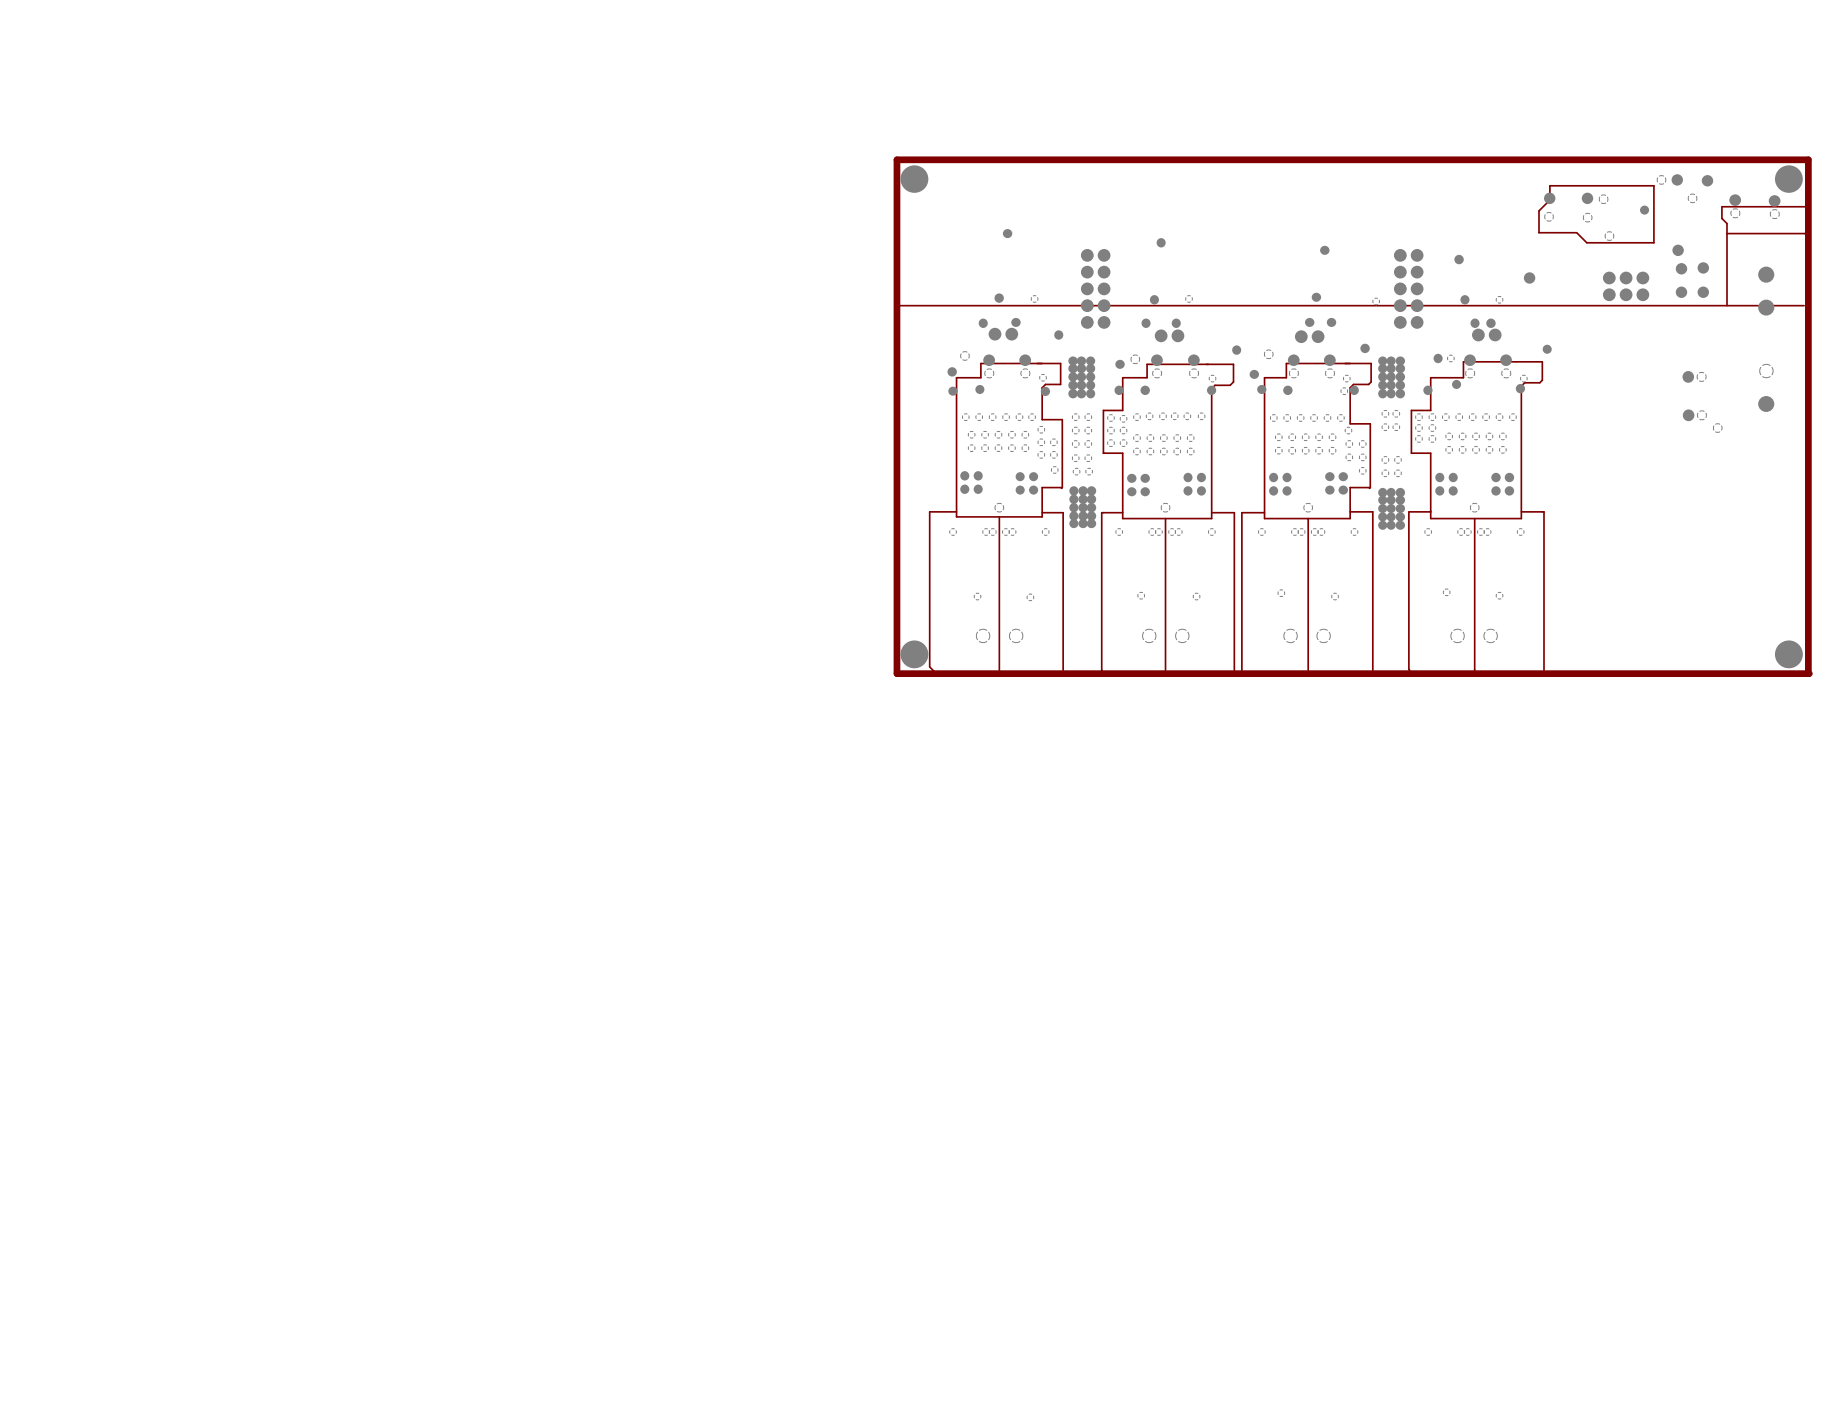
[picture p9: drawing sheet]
<svg xmlns="http://www.w3.org/2000/svg" width="258mm" height="201mm" viewBox="0 0 258 201" stroke-linecap="round" stroke-linejoin="round" font-family="sans-serif">
<path d="M147.5 54.3l-.5 .4M171.4 54.4l-.5 .4M190.9 54.3l-.4 .4M193.3 68.8l-.1 .1M201.8 72.1v.1M217.6 72.2h.2M131.2 94.1l.5 .6M198.8 94.5l.1 .1M208 94.5v.1" fill="none" stroke="#800000" stroke-width=".24"/>
<circle cx="255.1" cy="95.1" r=".47" fill="#800000"/>
<g fill="none" stroke="#800000" stroke-width=".24">
<path d="M218.6 26.2h14.7v8.1h-9.4l-1.5-1.5h-5.3v-3l1.5-1.6zM243.6 33h11l.3 .2M255.1 29.2h-12.2v1.6l.7 .7v11.6M126.7 43.1h127.8M147 54.7v4.5h2.9v9.6M147.5 54.3h2.1v-3h-11.2v2h-3.5v19.6h12.1v-4.1h2.9M170.9 54.8v18.4h-12.5v-9.2h-2.7M171.4 54.4h2.1l.5-.5v-2.5h-12.2v1.9h-3.4v4.6h-2.7v6.1M190.9 54.3h2.2l.3-.4v-2.6h-11.9v2h-3.1v19.9h12.1v-4.4h2.8v-9h-2.8v-5.1M201.8 53.3h4.7v-2.2h11.1v2.6l-.4 .3h-2.1l-.5 .5v18.7h-12.8v-9.2h-2.7v-6.1h2.7zM134.9 72.2h-3.7v21.9M141 72.9v21.7"/>
<path d="M147 72.3h3v22.3M149.9 68.8l-.2 .1M155.7 64h.1M158.4 72.3h-3v22.3l.1 .1M164.4 73.2v21.4M170.9 72.3h3.2v22.5M178.4 72.3h-3.2v22.3M184.5 73.2v21.4M190.5 72.2h3.2v22.4M201.8 72.2h-3v22.3M208 73.2v21.3M214.6 72.2h3"/>
<path d="M217.8 72.2v22.4"/>
</g>
<path d="M126.5 22.6h128.6v72.5h-128.6z" fill="none" stroke="#800000" stroke-width=".95"/>
<g fill="#808080">
<circle cx="240.9" cy="25.5" r=".8"/>
<circle cx="236.6" cy="25.4" r=".8"/>
<circle cx="215.8" cy="39.2" r=".8"/>
</g>
<g fill="none" stroke="#808080" stroke-width=".14">
<path d="M218 30.3v.6M218.2 30.1h.6M218.2 31.1h.6M219.1 30.3v.6M223.4 30.4v.6M223.7 30.2h.6M223.7 31.3h.6M224.5 30.4v.6M225.7 27.8v.6M225.9 27.6h.6M225.9 28.6h.6M226.5 33v.6"/>
<path d="M226.8 32.8h.6M226.8 33.9h.6M226.8 27.8v.6M227.6 33v.6M238.2 27.7v.6M238.5 27.5h.6M238.5 28.5h.6M239.3 27.7v.6M242 59.9h.6M241.8 60.1v.6M242 60.9h.6M242.9 60.1v.6"/>
</g>
<g fill="#808080">
<circle cx="187.9" cy="45.5" r=".65"/>
<circle cx="143.3" cy="45.5" r=".65"/>
<circle cx="197.5" cy="55.6" r=".66"/>
<circle cx="196.2" cy="55.6" r=".65"/>
<circle cx="195.1" cy="55.6" r=".65"/>
<circle cx="195.1" cy="54.4" r=".65"/>
<circle cx="196.2" cy="54.4" r=".65"/>
<circle cx="197.5" cy="54.4" r=".66"/>
<circle cx="195.1" cy="53.2" r=".65"/>
<circle cx="196.2" cy="53.2" r=".65"/>
<circle cx="197.5" cy="53.2" r=".66"/>
<circle cx="195.1" cy="52" r=".65"/>
<circle cx="196.2" cy="52" r=".65"/>
<circle cx="197.5" cy="52" r=".66"/>
<circle cx="195.1" cy="50.9" r=".64"/>
<circle cx="196.2" cy="50.9" r=".64"/>
<circle cx="197.6" cy="50.9" r=".65"/>
<circle cx="134.3" cy="52.5" r=".66"/>
<circle cx="158" cy="51.4" r=".65"/>
<circle cx="177" cy="52.8" r=".65"/>
<circle cx="192.6" cy="49.2" r=".66"/>
<circle cx="218.3" cy="49.3" r=".64"/>
<circle cx="202.9" cy="50.6" r=".65"/>
<circle cx="184.8" cy="45.5" r=".65"/>
<circle cx="165.9" cy="45.6" r=".65"/>
<circle cx="161.7" cy="45.6" r=".65"/>
<circle cx="138.7" cy="45.6" r=".65"/>
<circle cx="141" cy="42.1" r=".66"/>
<circle cx="162.9" cy="42.3" r=".65"/>
<circle cx="185.7" cy="41.9" r=".65"/>
<circle cx="206.7" cy="42.3" r=".65"/>
<circle cx="142.2" cy="33" r=".65"/>
<circle cx="163.8" cy="34.3" r=".65"/>
<circle cx="186.9" cy="35.3" r=".65"/>
<circle cx="205.8" cy="36.6" r=".66"/>
<circle cx="236.7" cy="35.3" r=".8"/>
<circle cx="218.6" cy="28" r=".8"/>
<circle cx="224" cy="28" r=".8"/>
</g>
<path d="M233.9 25.1v.6M234.1 24.9h.6M234.1 25.9h.6M234.9 25.1v.6" fill="none" stroke="#808080" stroke-width=".14"/>
<circle cx="232" cy="29.6" r=".64" fill="#808080"/>
<g fill="none" stroke="#808080" stroke-width=".14">
<path d="M135.6 49.9v.6M135.8 49.7h.6M135.8 50.8h.6M136.7 49.9v.6M159.6 50.4v.6M159.9 50.2h.6M159.9 51.2h.6M160.7 50.4v.6M178.4 49.7v.6M178.7 49.5h.6M178.7 50.5h.6M179.5 49.7v.6"/>
<path d="M134 74.9v.4M134.3 74.6h.3M134.3 75.5h.3M134.9 74.9v.4M138.7 74.9v.4M138.9 74.6h.4M138.9 75.5h.4M139.5 74.9v.4M139.6 74.9v.4M139.9 74.6h.4M139.9 75.5h.4M140.5 74.9v.4"/>
<path d="M141.5 74.9v.4M141.7 74.6h.4M141.7 75.5h.4M142.3 74.9v.4M142.4 74.9v.4M142.7 74.6h.3M142.7 75.5h.3M143.3 74.9v.4M147.1 74.9v.4M147.3 74.6h.4M147.3 75.5h.4M147.9 74.9v.4"/>
<path d="M157.5 74.9v.4M157.7 74.6h.4M157.7 75.5h.4M158.3 74.9v.4M162.1 74.9v.4M162.4 74.6h.3M162.4 75.5h.3M163 74.9v.4M163.1 74.9v.4M163.3 74.6h.4M163.3 75.5h.4M163.9 74.9v.4"/>
<path d="M164.9 74.9v.4M165.2 74.6h.3M165.2 75.5h.3M165.8 74.9v.4M165.9 74.9v.4M166.1 74.6h.4M166.1 75.5h.4M166.7 74.9v.4M170.5 74.9v.4M170.8 74.6h.4M170.8 75.5h.4M171.4 74.9v.4"/>
<path d="M177.6 74.9v.4M177.8 74.6h.4M177.8 75.5h.4M178.4 74.9v.4M182.2 74.9v.4M182.5 74.6h.4M182.5 75.5h.4M183.1 74.9v.4M183.2 74.9v.4M183.4 74.6h.4M183.4 75.5h.4M184.1 74.9v.4"/>
<path d="M185 74.9v.4M185.3 74.6h.4M185.3 75.5h.4M185.9 74.9v.4M186 74.9v.4M186.2 74.6h.4M186.2 75.5h.4M186.9 74.9v.4M190.7 74.9v.4M190.9 74.6h.4M190.9 75.5h.4M191.5 74.9v.4"/>
<path d="M201 74.9v.4M201.3 74.6h.4M201.3 75.5h.4M201.9 74.9v.4M205.7 74.9v.4M205.9 74.6h.4M205.9 75.5h.4M206.6 74.9v.4M206.9 74.6h.4M206.9 75.5h.4M207.5 74.9v.4M208.5 74.9v.4"/>
<path d="M208.7 74.6h.4M208.7 75.5h.4M209.3 74.9v.4M209.4 74.9v.4M209.7 74.6h.4M209.7 75.5h.4M210.3 74.9v.4M214.1 74.9v.4M214.3 74.6h.4M214.3 75.5h.4M215 74.9v.4M137.5 84v.4"/>
<path d="M137.7 83.7h.4M137.7 84.6h.4M138.3 84v.4M144.9 84.1v.4M145.2 83.9h.4M145.2 84.7h.4M145.8 84.1v.4M160.6 83.9v.4M160.8 83.6h.4M160.8 84.5h.4M161.4 83.9v.4M168.4 84v.4"/>
<path d="M168.6 83.7h.4M168.6 84.6h.4M169.2 84v.4M180.3 83.5v.4M180.6 83.3h.4M180.6 84.1h.4M181.2 83.5v.4M187.9 84v.4M188.1 83.7h.4M188.1 84.6h.4M188.8 84v.4M203.7 83.4v.4"/>
<path d="M203.9 83.2h.4M203.9 84h.4M204.5 83.4v.4M211.1 83.9v.4M211.4 83.6h.3M211.4 84.5h.3M212 83.9v.4"/>
</g>
<g fill="#808080">
<circle cx="153.9" cy="50.9" r=".64"/>
<circle cx="152.6" cy="50.9" r=".65"/>
<circle cx="151.4" cy="50.9" r=".65"/>
<circle cx="153.9" cy="52" r=".65"/>
<circle cx="152.6" cy="52" r=".66"/>
<circle cx="151.4" cy="52" r=".66"/>
<circle cx="153.9" cy="53.2" r=".65"/>
<circle cx="152.6" cy="53.2" r=".66"/>
<circle cx="151.4" cy="53.2" r=".66"/>
<circle cx="153.9" cy="54.4" r=".65"/>
<circle cx="152.6" cy="54.4" r=".66"/>
<circle cx="151.4" cy="54.4" r=".66"/>
<circle cx="151.4" cy="55.6" r=".66"/>
<circle cx="152.6" cy="55.6" r=".66"/>
<circle cx="153.9" cy="55.6" r=".65"/>
</g>
<path d="M211.1 42.1v.4M211.4 41.9h.3M211.4 42.7h.3M212 42.1v.4M151.3 62.5v.3M151.6 62.2h.3M151.6 63.1h.3M152.2 62.5v.3M153.1 62.5v.3M153.3 62.2h.4M153.3 63.1h.4M154 62.5v.3" fill="none" stroke="#808080" stroke-width=".14"/>
<g fill="#808080">
<circle cx="214.5" cy="54.8" r=".66"/>
<circle cx="191" cy="55.1" r=".66"/>
<circle cx="170.9" cy="55.1" r=".66"/>
<circle cx="147.5" cy="55.2" r=".65"/>
<circle cx="201.4" cy="55.1" r=".66"/>
<circle cx="178" cy="55" r=".65"/>
<circle cx="157.9" cy="55.1" r=".66"/>
<circle cx="134.4" cy="55.2" r=".65"/>
<circle cx="181.7" cy="55.1" r=".66"/>
<circle cx="161.6" cy="55.1" r=".66"/>
<circle cx="138.2" cy="55" r=".64"/>
</g>
<g fill="none" stroke="#808080" stroke-width=".14">
<path d="M140.4 71.3v.6M140.7 71.1h.6M140.7 72.2h.6M141.5 71.3v.6M163.9 71.3v.6M164.1 71.1h.6M164.1 72.2h.6M165 71.3v.6M184 71.3v.6M184.3 71.1h.5M184.3 72.2h.5M185.1 71.3v.6"/>
<path d="M207.5 71.3v.6M207.7 71.1h.6M207.7 72.2h.6M208.6 71.3v.6"/>
</g>
<circle cx="205.5" cy="54.3" r=".64" fill="#808080"/>
<g fill="none" stroke="#808080" stroke-width=".14">
<path d="M179.3 58.8v.4M179.5 58.6h.4M179.5 59.4h.4M180.1 58.8v.4M181.2 58.8v.4M181.4 58.6h.4M181.4 59.4h.4M182 58.8v.4M183.1 58.8v.4M183.3 58.6h.4M183.3 59.4h.4M183.9 58.8v.4"/>
<path d="M184.9 58.8v.4M185.2 58.6h.4M185.2 59.4h.4M185.8 58.8v.4M186.8 58.8v.4M187.1 58.6h.4M187.1 59.4h.4M187.7 58.8v.4M188.7 58.8v.4M189 58.6h.4M189 59.4h.4M189.2 55v.4"/>
<path d="M189.4 54.8h.4M189.4 55.6h.4M189.6 58.8v.4M190.1 55v.4M199.7 58.7v.4M200 58.4h.4M200 59.3h.4M200 60h.4M200.6 58.7v.4M201.6 58.7v.4M201.9 60h.4M201.9 58.4h.4"/>
<path d="M201.9 59.3h.4M202.5 58.7v.4M203.5 58.7v.4M203.8 58.4h.4M203.8 59.3h.4M204.4 58.7v.4M205.4 58.7v.4M205.7 58.4h.4M205.7 59.3h.4M206.3 58.7v.4M207.3 58.7v.4M207.6 58.4h.3"/>
<path d="M207.6 59.3h.3M208.2 58.7v.4M209.2 58.7v.4M209.5 58.4h.3M209.5 59.3h.3M210.1 58.7v.4M211.1 58.7v.4M211.4 58.4h.3M211.4 59.3h.3M212 58.7v.4M213 58.7v.4M213.2 58.4h.4"/>
<path d="M213.2 59.3h.4M213.9 58.7v.4M189.8 60.6v.4M189.9 64.4v.3M189.9 62.5v.3M190 60.3h.4M190 61.2h.4M190.2 64.1h.3M190.2 65h.3M190.2 62.2h.3M190.2 63.1h.3M190.7 60.6v.4"/>
<path d="M190.8 64.4v.3M190.8 62.5v.3M191.8 62.5v.3M191.8 64.4v.3M191.8 66.2v.4M192.1 62.2h.3M192.1 63.1h.3M192.1 64.1h.3M192.1 65h.3M192.1 66h.3M192.1 66.9h.3M192.7 62.5v.3"/>
<path d="M192.7 64.4v.3M192.7 66.2v.4M199.7 61.7v.4M199.7 60.2v.4M200 61.5h.4M200 62.4h.4M200 60.8h.4M200.6 61.7v.4M200.6 60.2v.4M201.6 61.7v.4M201.6 60.2v.4M201.9 61.5h.4"/>
<path d="M201.9 62.4h.4M201.9 60.8h.4M202.5 61.7v.4M202.5 60.2v.4"/>
</g>
<g fill="#808080">
<circle cx="197.6" cy="74.1" r=".65"/>
<circle cx="196.2" cy="74.1" r=".64"/>
<circle cx="195.1" cy="74.1" r=".64"/>
<circle cx="195.1" cy="72.9" r=".64"/>
<circle cx="196.2" cy="72.9" r=".64"/>
<circle cx="197.6" cy="72.9" r=".65"/>
<circle cx="195.1" cy="71.8" r=".64"/>
<circle cx="196.2" cy="71.8" r=".64"/>
<circle cx="197.6" cy="71.8" r=".65"/>
<circle cx="195.1" cy="70.6" r=".64"/>
<circle cx="196.2" cy="70.6" r=".64"/>
<circle cx="197.6" cy="70.6" r=".65"/>
<circle cx="195.1" cy="69.5" r=".65"/>
<circle cx="196.2" cy="69.5" r=".65"/>
<circle cx="197.5" cy="69.5" r=".66"/>
<circle cx="179.7" cy="69.3" r=".65"/>
<circle cx="181.6" cy="69.3" r=".65"/>
<circle cx="203.1" cy="67.4" r=".65"/>
<circle cx="203.1" cy="69.3" r=".65"/>
<circle cx="205" cy="69.3" r=".65"/>
<circle cx="211" cy="67.4" r=".66"/>
<circle cx="211" cy="69.3" r=".66"/>
<circle cx="212.9" cy="69.3" r=".66"/>
</g>
<g fill="none" stroke="#808080" stroke-width=".14">
<path d="M204 61.4v.4M204 63.3v.4M204.2 61.2h.4M204.2 62h.4M204.2 63h.4M204.2 63.9h.4M204.9 61.4v.4M204.9 63.3v.4M205.9 63.3v.4M205.9 61.4v.4M206.1 63h.4M206.1 63.9h.4"/>
<path d="M206.1 61.2h.4M206.1 62h.4M206.8 63.3v.4M206.8 61.4v.4M207.8 61.4v.4M207.8 63.3v.4M208 61.2h.4M208 62h.4M208 63h.4M208 63.9h.4M208.7 61.4v.4M208.7 63.3v.4"/>
<path d="M209.7 63.3v.4M209.7 61.4v.4M209.9 63h.4M209.9 63.9h.4M209.9 61.2h.4M209.9 62h.4M210.6 63.3v.4M210.6 61.4v.4M211.6 61.4v.4M211.6 63.3v.4M211.8 61.2h.4M211.8 62h.4"/>
<path d="M211.8 63h.4M211.8 63.9h.4M212.4 61.4v.4M212.4 63.3v.4"/>
</g>
<g fill="#808080">
<circle cx="212.9" cy="67.4" r=".66"/>
<circle cx="205" cy="67.4" r=".65"/>
<circle cx="179.7" cy="67.4" r=".65"/>
<circle cx="187.6" cy="67.3" r=".65"/>
<circle cx="187.6" cy="69.1" r=".65"/>
<circle cx="189.5" cy="69.1" r=".65"/>
</g>
<g fill="none" stroke="#808080" stroke-width=".14">
<path d="M180 61.5v.4M180 63.4v.4M180.2 61.3h.4M180.2 62.1h.4M180.2 63.2h.4M180.2 64h.4M180.8 61.5v.4M180.8 63.4v.4M181.9 63.4v.4M181.9 61.5v.4M182.1 63.2h.4M182.1 64h.4"/>
<path d="M182.1 61.3h.4M182.1 62.1h.4M182.7 63.4v.4M182.7 61.5v.4M183.8 61.5v.4M183.8 63.4v.4M184 61.3h.4M184 62.1h.4M184 63.2h.4M184 64h.4M184.6 61.5v.4M184.6 63.4v.4"/>
<path d="M185.7 63.4v.4M185.7 61.5v.4M185.9 63.2h.4M185.9 64h.4M185.9 61.3h.4M185.9 62.1h.4M186.5 63.4v.4M186.5 61.5v.4M187.6 61.5v.4M187.6 63.4v.4M187.8 61.3h.4M187.8 62.1h.4"/>
<path d="M187.8 63.2h.4M187.8 64h.4M188.4 61.5v.4M188.4 63.4v.4"/>
</g>
<g fill="#808080">
<circle cx="189.5" cy="67.3" r=".65"/>
<circle cx="181.6" cy="67.4" r=".65"/>
<circle cx="151.5" cy="69.3" r=".65"/>
<circle cx="152.8" cy="69.3" r=".66"/>
<circle cx="154" cy="69.3" r=".66"/>
<circle cx="154" cy="70.5" r=".66"/>
<circle cx="152.8" cy="70.5" r=".66"/>
<circle cx="151.5" cy="70.5" r=".65"/>
<circle cx="154" cy="71.6" r=".66"/>
<circle cx="152.8" cy="71.6" r=".66"/>
<circle cx="151.5" cy="71.6" r=".65"/>
<circle cx="154" cy="72.8" r=".66"/>
<circle cx="152.8" cy="72.8" r=".66"/>
<circle cx="151.5" cy="72.8" r=".65"/>
<circle cx="154" cy="73.9" r=".65"/>
<circle cx="152.8" cy="73.9" r=".65"/>
<circle cx="151.5" cy="73.9" r=".64"/>
</g>
<g fill="none" stroke="#808080" stroke-width=".14">
<path d="M135.8 58.7v.4M136.1 58.4h.3M136.1 59.3h.3M136.7 58.7v.4M137.7 58.7v.4M137.9 58.4h.4M137.9 59.3h.4M138.6 58.7v.4M139.6 58.7v.4M139.8 58.4h.4M139.8 59.3h.4M140.5 58.7v.4"/>
<path d="M141.5 58.7v.4M141.7 58.4h.4M141.7 59.3h.4M142.4 58.7v.4M143.4 58.7v.4M143.6 58.4h.4M143.6 59.3h.4M144.3 58.7v.4M145.2 58.7v.4M145.4 58.4h.4M145.4 59.3h.4M146 58.7v.4"/>
<path d="M151.3 58.7v.4M151.6 58.4h.3M151.6 59.3h.3M152.2 58.7v.4M153.1 58.7v.4M153.3 58.4h.4M153.3 59.3h.4M154 58.7v.4M156.3 58.8v.4M156.5 58.6h.4M156.5 59.4h.4M157.2 58.8v.4"/>
<path d="M158.1 58.9v.4M158.3 58.7h.4M158.3 59.5h.4M158.9 58.9v.4M160 58.7v.4M160.2 58.4h.4M160.2 59.3h.4M160.8 58.7v.4M161.7 58.6v.3M162 58.3h.4M162 59.2h.4M162.6 58.6v.3"/>
<path d="M163.6 58.6v.3M163.9 58.3h.4M163.9 59.2h.4M164.5 58.6v.3M165.3 58.6v.3M165.5 58.3h.4M165.5 59.2h.4M166.2 58.6v.3M167.1 58.6v.3M167.3 58.3h.4M167.3 59.2h.4M167.9 58.6v.3"/>
<path d="M169.1 58.6v.3M169.3 58.3h.4M169.3 59.2h.4M169.9 58.6v.3M146.5 64v.4M146.5 62.2v.4M146.5 60.4v.4M146.7 63.8h.4M146.7 64.6h.4M146.7 62h.4M146.7 62.8h.4M146.7 60.2h.4"/>
<path d="M146.7 61.1h.4M147.3 64v.4M147.3 62.2v.4M147.3 60.4v.4M148.2 62.2v.4M148.2 64v.4M148.4 66.1v.4M148.5 62h.4M148.5 62.8h.4M148.5 63.8h.4M148.5 64.6h.4M148.6 65.9h.4"/>
<path d="M148.6 66.7h.4M149.1 62.2v.4M149.1 64v.4M149.2 66.1v.4M151.3 60.6v.4M151.3 64.5v.4M151.4 66.4v.3M151.6 60.3h.3M151.6 61.2h.3M151.6 64.2h.3M151.6 65.1h.3M151.7 66.1h.4"/>
<path d="M151.7 67h.4M152.2 60.6v.4M152.2 64.5v.4M152.3 66.4v.3M153.1 60.6v.4M153.1 64.5v.4M153.2 66.4v.3M153.3 60.3h.4M153.3 61.2h.4M153.3 64.2h.4M153.3 65.1h.4M153.5 66.1h.3"/>
<path d="M153.5 67h.3M154 60.6v.4M154 64.5v.4M154.1 66.4v.3M156.3 60.6v.4M156.3 62.3v.4M156.5 60.3h.4M156.5 61.2h.4M156.5 62.1h.4M156.5 63h.4M157.2 60.6v.4M157.2 62.3v.4"/>
<path d="M158.1 60.6v.4M158.1 62.3v.4M158.3 60.3h.4M158.3 61.2h.4M158.3 62.1h.4M158.3 63h.4M158.9 60.6v.4M158.9 62.3v.4"/>
</g>
<g fill="#808080">
<circle cx="138" cy="67.2" r=".65"/>
<circle cx="145.8" cy="67.3" r=".64"/>
<circle cx="161.6" cy="67.5" r=".65"/>
<circle cx="169.5" cy="67.4" r=".65"/>
</g>
<g fill="none" stroke="#808080" stroke-width=".14">
<path d="M136.6 63v.4M136.6 61.2v.3M136.9 62.8h.4M136.9 63.7h.4M136.9 60.9h.4M136.9 61.8h.4M137.5 63v.4M137.5 61.2v.3M138.5 61.2v.3M138.5 63v.4M138.8 60.9h.4M138.8 61.8h.4"/>
<path d="M138.8 62.8h.4M138.8 63.7h.4M139.4 61.2v.3M139.4 63v.4M140.4 63v.4M140.4 61.2v.3M140.7 62.8h.4M140.7 63.7h.4M140.7 60.9h.4M140.7 61.8h.4M141.3 63v.4M141.3 61.2v.3"/>
<path d="M142.3 61.2v.3M142.3 63v.4M142.6 60.9h.3M142.6 61.8h.3M142.6 62.8h.3M142.6 63.7h.3M143.2 61.2v.3M143.2 63v.4M144.2 63v.4M144.2 61.2v.3M144.5 62.8h.3M144.5 63.7h.3"/>
<path d="M144.5 60.9h.3M144.5 61.8h.3M145.1 63v.4M145.1 61.2v.3M160 63.5v.4M160 61.6v.4M160.2 63.3h.4M160.2 64.1h.4M160.2 61.4h.4M160.2 62.3h.4M160.8 63.5v.4M160.8 61.6v.4"/>
<path d="M161.9 61.6v.4M161.9 63.5v.4M162.1 61.4h.4M162.1 62.3h.4M162.1 63.3h.4M162.1 64.1h.4M162.7 61.6v.4M162.7 63.5v.4M163.8 63.5v.4M163.8 61.6v.4M164 63.3h.4M164 64.1h.4"/>
<path d="M164 61.4h.4M164 62.3h.4M164.6 63.5v.4M164.6 61.6v.4M165.6 61.6v.4M165.6 63.5v.4M165.9 61.4h.4M165.9 62.3h.4M165.9 63.3h.4M165.9 64.1h.4M166.5 61.6v.4M166.5 63.5v.4"/>
<path d="M167.5 63.5v.4M167.5 61.6v.4M167.8 63.3h.4M167.8 64.1h.4M167.8 61.4h.4M167.8 62.3h.4M168.4 63.5v.4M168.4 61.6v.4"/>
</g>
<g fill="#808080">
<circle cx="169.5" cy="69.3" r=".65"/>
<circle cx="167.6" cy="69.3" r=".65"/>
<circle cx="167.6" cy="67.4" r=".65"/>
<circle cx="161.6" cy="69.4" r=".65"/>
<circle cx="159.7" cy="69.4" r=".65"/>
<circle cx="159.7" cy="67.5" r=".65"/>
<circle cx="145.8" cy="69.2" r=".64"/>
<circle cx="143.9" cy="69.2" r=".64"/>
<circle cx="143.9" cy="67.3" r=".64"/>
<circle cx="138" cy="69" r=".65"/>
<circle cx="136.1" cy="69" r=".65"/>
<circle cx="136.1" cy="67.2" r=".65"/>
</g>
<g fill="none" stroke="#808080" stroke-width=".14">
<path d="M146.7 53.1v.4M146.9 52.9h.4M146.9 53.7h.4M147.6 53.1v.4M189.6 53.2v.4M189.8 53h.4M189.8 53.9h.4M190.4 53.2v.4M195 58.2v.4M195.2 58h.4M195.2 58.8h.4M195.2 59.9h.4"/>
<path d="M195.9 58.2v.4M196.5 58.2v.4M196.8 58h.4M196.8 58.8h.4M196.8 59.9h.4M197.4 58.2v.4M204.2 50.4v.4M204.5 50.2h.4M204.5 51h.4M205.1 50.4v.4M214.5 53.2v.4M214.8 53h.4"/>
<path d="M214.8 53.9h.4M215.4 53.2v.4M195 64.7v.4M195 66.6v.4M195 60.1v.4M195.2 64.5h.4M195.2 65.3h.4M195.2 66.4h.4M195.2 67.2h.4M195.2 60.7h.4M195.9 64.7v.4M195.9 66.6v.4"/>
<path d="M195.9 60.1v.4M196.5 60.1v.4M196.8 64.7v.4M196.8 66.6v.4M196.8 60.7h.4M197 64.5h.4M197 65.3h.4M197 66.4h.4M197 67.2h.4M197.4 60.1v.4M197.7 64.7v.4M197.7 66.6v.4"/>
</g>
<circle cx="174.5" cy="49.4" r=".65" fill="#808080"/>
<path d="M170.6 53.2v.4M170.9 53h.3M170.9 53.9h.3M171.5 53.2v.4" fill="none" stroke="#808080" stroke-width=".14"/>
<g fill="#808080">
<circle cx="149.4" cy="47.3" r=".65"/>
<circle cx="237.2" cy="37.9" r=".8"/>
<circle cx="240.3" cy="41.2" r=".8"/>
<circle cx="240.3" cy="37.8" r=".8"/>
<circle cx="237.2" cy="41.2" r=".8"/>
</g>
<path d="M145.5 42v.4M145.8 41.8h.3M145.8 42.6h.3M146.4 42v.4M167.3 42v.4M167.5 41.8h.4M167.5 42.6h.4M168.2 42v.4M193.7 42.3v.4M193.9 42.1h.4M193.9 43h.4M194.6 42.3v.4" fill="none" stroke="#808080" stroke-width=".14"/>
<g fill="#808080">
<circle cx="208.1" cy="45.6" r=".65"/>
<circle cx="210.3" cy="45.6" r=".66"/>
</g>
<path d="M139 52.4l-.1 .2 .1 .4M139.3 52.1h.4h.2M139.3 53.2l.4 .1 .2-.1M140.1 52.4l.1 .2-.1 .4" fill="none" stroke="#808080" stroke-width=".14"/>
<circle cx="139.5" cy="50.8" r=".82" fill="#808080"/>
<path d="M239.5 52.9l-.1 .2 .1 .4M239.7 52.6h.5h.2M239.7 53.7l.5 .1 .2-.1M240.6 52.9l.1 .2-.1 .4" fill="none" stroke="#808080" stroke-width=".14"/>
<g fill="#808080">
<circle cx="208.6" cy="47.3" r=".9"/>
<circle cx="231.8" cy="41.6" r=".9"/>
<circle cx="229.4" cy="41.6" r=".9"/>
<circle cx="238.2" cy="58.6" r=".82"/>
</g>
<path d="M239.5 58.3v.2v.4M239.8 58h.4h.2M239.8 59.2h.4h.2M240.7 58.3v.2v.4" fill="none" stroke="#808080" stroke-width=".14"/>
<circle cx="244.8" cy="28.2" r=".82" fill="#808080"/>
<path d="M249.8 29.9l-.1 .2 .1 .4M250.1 29.7l.4-.1 .2 .1M250.1 30.8h.4h.2M250.9 29.9l.1 .2-.1 .4" fill="none" stroke="#808080" stroke-width=".14"/>
<circle cx="250.4" cy="28.4" r=".82" fill="#808080"/>
<path d="M144.1 52.4l-.1 .2 .1 .4M144.3 52.1h.5h.2M144.3 53.2l.5 .1 .2-.1M145.2 52.4l.1 .2-.1 .4M137.9 89.2a.95 .95 0 0 0 0 1.1M138.2 89a.95 .95 0 0 1 1 0M138.2 90.5a.95 .95 0 0 0 1 0M139.5 89.2a.95 .95 0 0 1 0 1.1" fill="none" stroke="#808080" stroke-width=".14"/>
<g fill="#808080">
<circle cx="144.6" cy="50.8" r=".82"/>
<circle cx="153.4" cy="40.8" r=".9"/>
<circle cx="155.8" cy="40.8" r=".9"/>
<circle cx="153.4" cy="43.1" r=".9"/>
<circle cx="155.8" cy="43.1" r=".9"/>
<circle cx="153.4" cy="45.5" r=".9"/>
<circle cx="155.8" cy="45.5" r=".9"/>
<circle cx="153.4" cy="36" r=".9"/>
<circle cx="155.8" cy="36" r=".9"/>
<circle cx="153.4" cy="38.4" r=".9"/>
<circle cx="155.8" cy="38.4" r=".9"/>
</g>
<path d="M162.7 52.4l-.1 .2 .1 .4M162.9 52.1h.4h.2M162.9 53.2l.4 .1 .2-.1M163.8 52.4l.1 .2-.1 .4M161.3 89.2a.95 .95 0 0 0 0 1.1M161.6 89a.95 .95 0 0 1 1.1 0M161.6 90.5a.95 .95 0 0 0 1.1 0M162.9 89.2a.95 .95 0 0 1 0 1.1" fill="none" stroke="#808080" stroke-width=".14"/>
<circle cx="163.2" cy="50.8" r=".82" fill="#808080"/>
<path d="M167.9 52.4l-.1 .2 .1 .4M168.1 52.1h.5h.2M168.1 53.2l.5 .1 .2-.1M169 52.4l.1 .2-.1 .4" fill="none" stroke="#808080" stroke-width=".14"/>
<circle cx="168.4" cy="50.8" r=".82" fill="#808080"/>
<path d="M185.9 89.2a.95 .95 0 0 0 0 1.1M186.2 89a.95 .95 0 0 1 1.1 0M186.2 90.5a.95 .95 0 0 0 1.1 0M187.5 89.2a.95 .95 0 0 1 0 1.1" fill="none" stroke="#808080" stroke-width=".14"/>
<circle cx="182.5" cy="50.8" r=".82" fill="#808080"/>
<path d="M182 52.4l-.1 .2 .1 .4M182.2 52.1h.4h.2M182.2 53.2l.4 .1 .2-.1M183.1 52.4l.1 .2-.1 .4" fill="none" stroke="#808080" stroke-width=".14"/>
<circle cx="187.6" cy="50.8" r=".82" fill="#808080"/>
<path d="M187.1 52.4l-.1 .2 .1 .4M187.3 52.1h.4h.2M187.3 53.2l.4 .1 .2-.1M188.2 52.4l.1 .2-.1 .4" fill="none" stroke="#808080" stroke-width=".14"/>
<g fill="#808080">
<circle cx="197.5" cy="40.8" r=".9"/>
<circle cx="199.9" cy="40.8" r=".9"/>
<circle cx="197.5" cy="43.1" r=".9"/>
<circle cx="199.9" cy="43.1" r=".9"/>
<circle cx="197.5" cy="45.5" r=".9"/>
<circle cx="199.9" cy="45.5" r=".9"/>
<circle cx="197.5" cy="36" r=".9"/>
<circle cx="199.9" cy="36" r=".9"/>
<circle cx="197.5" cy="38.4" r=".9"/>
<circle cx="199.9" cy="38.4" r=".9"/>
</g>
<path d="M204.8 89.2a.95 .95 0 0 0 0 1.1M205.1 89a.95 .95 0 0 1 1.1 0M205.1 90.5a.95 .95 0 0 0 1.1 0M206.4 89.2a.95 .95 0 0 1 0 1.1M209.5 89.2a.95 .95 0 0 0 0 1.1M209.8 89a.95 .95 0 0 1 1 0M209.8 90.5a.95 .95 0 0 0 1 0M211.1 89.2a.95 .95 0 0 1 0 1.1" fill="none" stroke="#808080" stroke-width=".14"/>
<circle cx="207.4" cy="50.8" r=".82" fill="#808080"/>
<path d="M206.8 52.4v.2v.4M207.1 52.1h.4h.2M207.1 53.2l.4 .1 .2-.1M208 52.4v.2v.4" fill="none" stroke="#808080" stroke-width=".14"/>
<circle cx="212.5" cy="50.8" r=".82" fill="#808080"/>
<path d="M211.9 52.4v.2v.4M212.2 52.1h.4h.2M212.2 53.2l.4 .1 .2-.1M213 52.4l.1 .2-.1 .4" fill="none" stroke="#808080" stroke-width=".14"/>
<circle cx="238.2" cy="53.2" r=".82" fill="#808080"/>
<path d="M244.3 29.8l-.1 .2 .1 .4M244.5 29.5h.4h.2M244.5 30.7h.4h.2M245.4 29.8v.2v.4" fill="none" stroke="#808080" stroke-width=".14"/>
<g fill="#808080">
<circle cx="140.4" cy="47.2" r=".9"/>
<circle cx="163.8" cy="47.4" r=".9"/>
<circle cx="185.9" cy="47.5" r=".9"/>
<circle cx="183.6" cy="47.5" r=".9"/>
<circle cx="231.8" cy="39.2" r=".9"/>
<circle cx="229.4" cy="39.2" r=".9"/>
<circle cx="252.4" cy="92.3" r="1.96"/>
<circle cx="252.4" cy="25.3" r="1.95"/>
<circle cx="210.9" cy="47.3" r=".9"/>
<circle cx="227" cy="41.6" r=".9"/>
</g>
<path d="M142.6 89.2a.95 .95 0 0 0 0 1.1M142.8 89a.95 .95 0 0 1 1.1 0M142.8 90.5a.95 .95 0 0 0 1.1 0M144.1 89.2a.95 .95 0 0 1 0 1.1M166 89.2a.95 .95 0 0 0 0 1.1M166.3 89a.95 .95 0 0 1 1 0M166.3 90.5a.95 .95 0 0 0 1 0M167.6 89.2a.95 .95 0 0 1 0 1.1M181.3 89.2a.95 .95 0 0 0 0 1.1M181.5 89a.95 .95 0 0 1 1.1 0M181.5 90.5a.95 .95 0 0 0 1.1 0M182.8 89.2a.95 .95 0 0 1 0 1.1" fill="none" stroke="#808080" stroke-width=".14"/>
<circle cx="249.2" cy="57" r="1.13" fill="#808080"/>
<path d="M248.4 51.8a.95 .95 0 0 0 0 1.1M248.7 51.6a.95 .95 0 0 1 1 0M248.7 53.1a.95 .95 0 0 0 1 0M250 51.8a.95 .95 0 0 1 0 1.1" fill="none" stroke="#808080" stroke-width=".14"/>
<g fill="#808080">
<circle cx="249.2" cy="43.4" r="1.13"/>
<circle cx="129" cy="92.3" r="1.96"/>
<circle cx="142.7" cy="47.2" r=".9"/>
<circle cx="129" cy="25.3" r="1.95"/>
<circle cx="166.2" cy="47.4" r=".9"/>
<circle cx="227" cy="39.2" r=".9"/>
<circle cx="249.2" cy="38.8" r="1.14"/>
</g>
</svg>
